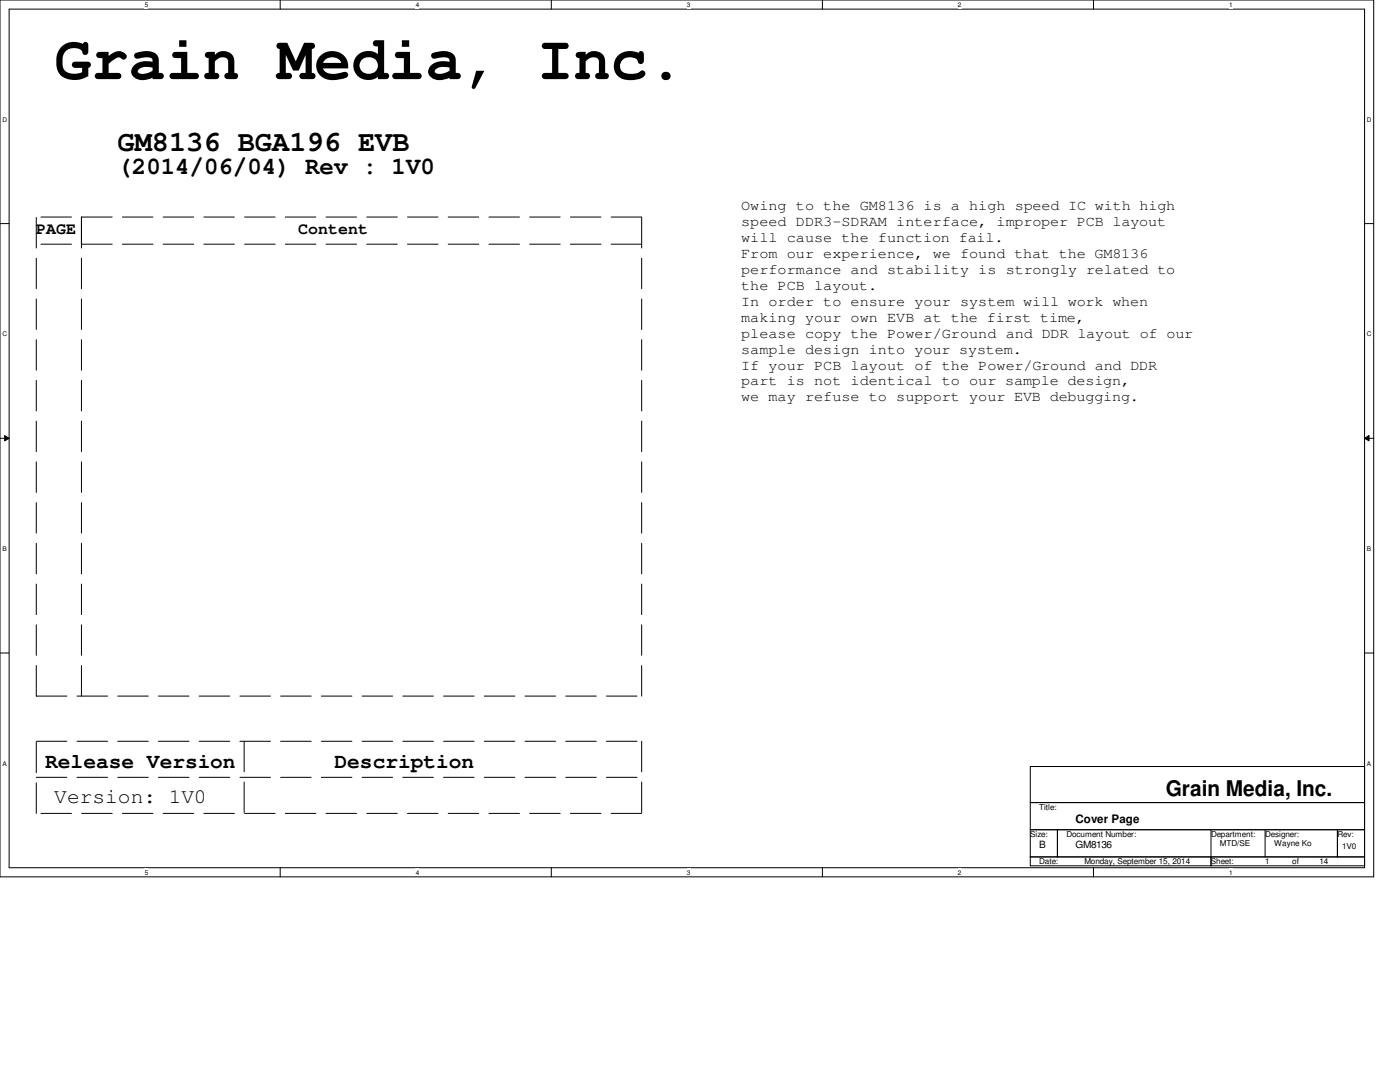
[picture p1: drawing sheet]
<svg xmlns="http://www.w3.org/2000/svg" width="279mm" height="216mm" viewBox="0 0 279 216" stroke-linecap="round" stroke-linejoin="round" font-family="sans-serif">
<defs><g id="words">
<text font-size="12.4" x="10.8" y="15.8">Grain Media, Inc.</text>
<text font-size="5.8" x="23.5" y="30.1">GM8136 BGA196 EVB</text>
<text font-size="4.9" x="23.5" y="34.8">(2014/06/04) Rev : 1V0</text>
<text font-size="4.3" x="232.7" y="158.8">Grain Media, Inc.</text>
<g font-size="4.1">
<text x="9" y="153.2">Release Version</text>
<text x="66.8" y="153.2">Description</text>
<text x="10.8" y="160.3">Version: 1V0</text>
</g>
<g font-size="3.3">
<text x="7.2" y="46.7">PAGE</text>
<text x="59.5" y="46.7">Content</text>
</g>
<g font-size="2.9">
<text x="147.9" y="42">Owing to the GM8136 is a high speed IC with high</text>
<text x="147.9" y="45.2">speed DDR3-SDRAM interface, improper PCB layout</text>
<text x="147.9" y="48.3">will cause the function fail.</text>
<text x="147.9" y="51.5">From our experience, we found that the GM8136</text>
<text x="147.9" y="54.7">performance and stability is strongly related to</text>
<text x="147.9" y="57.9">the PCB layout.</text>
<text x="147.9" y="61">In order to ensure your system will work when</text>
<text x="147.9" y="64.2">making your own EVB at the first time,</text>
<text x="147.9" y="67.4">please copy the Power/Ground and DDR layout of our</text>
<text x="147.9" y="70.6">sample design into your system.</text>
<text x="147.9" y="73.7">If your PCB layout of the Power/Ground and DDR</text>
<text x="147.9" y="76.9">part is not identical to our sample design,</text>
<text x="147.9" y="80.1">we may refuse to support your EVB debugging.</text>
</g>
<text font-size="2.3" x="214.6" y="164.1">Cover Page</text>
<g font-size="2">
<text x="207.4" y="169.2">B</text>
<text x="214.6" y="169.2">GM8136</text>
</g>
<g font-size="1.6">
<text x="207.4" y="161.6">Title:</text>
<text x="205.6" y="167">Size:</text>
<text x="212.8" y="167">Document Number:</text>
<text x="241.7" y="167">Department:</text>
<text x="252.5" y="167">Designer:</text>
<text x="266.9" y="167">Rev:</text>
<text x="207.4" y="172.4">Date:</text>
<text x="216.4" y="172.4">Monday, September 15, 2014</text>
<text x="241.7" y="172.4">Sheet:</text>
<text x="243.5" y="168.8">MTD/SE</text>
<text x="252.5" y="172.4">1</text>
<text x="254.3" y="168.8">Wayne Ko</text>
<text x="257.9" y="172.4">of</text>
<text x="263.3" y="172.4">14</text>
<text x="267.8" y="169.3">1V0</text>
</g>
<g font-size="1.3">
<text x="28.9" y="1.4">5</text>
<text x="83" y="1.4">4</text>
<text x="137.1" y="1.4">3</text>
<text x="191.2" y="1.4">2</text>
<text x="245.3" y="1.4">1</text>
<text x=".5" y="24.3">D</text>
<text x="272.8" y="24.3">D</text>
<text x=".5" y="67.1">C</text>
<text x="272.8" y="67.1">C</text>
<text x=".5" y="110">B</text>
<text x="272.8" y="110">B</text>
<text x=".5" y="152.8">A</text>
<text x="272.8" y="152.8">A</text>
<text x="28.9" y="174.5">5</text>
<text x="83" y="174.5">4</text>
<text x="137.1" y="174.5">3</text>
<text x="191.2" y="174.5">2</text>
<text x="245.3" y="174.5">1</text>
</g>
</g></defs>
<path d="M0 0h274.2v175h-274.2zM1.8 1.8h270.5v171.3h-270.5z" fill="none" stroke="#000" stroke-width=".2"/>
<g fill="#fff">
<path d="M28.9 .2h.6v1.4h-.6z"/>
<path d="M28.9 173.4h.6v1.4h-.6z"/>
</g>
<path d="M55.9 0v1.8M55.9 173.1v1.9" fill="none" stroke="#000" stroke-width=".2"/>
<g fill="#fff">
<path d="M83 .2h.7v1.4h-.7z"/>
<path d="M83 173.4h.7v1.4h-.7z"/>
</g>
<path d="M110 0v1.8M110 173.1v1.9" fill="none" stroke="#000" stroke-width=".2"/>
<g fill="#fff">
<path d="M137.1 .2h.7v1.4h-.7z"/>
<path d="M137.1 173.4h.7v1.4h-.7z"/>
</g>
<path d="M164.1 0v1.8M164.1 173.1v1.9" fill="none" stroke="#000" stroke-width=".2"/>
<g fill="#fff">
<path d="M191.2 .2h.7v1.4h-.7z"/>
<path d="M191.2 173.4h.7v1.4h-.7z"/>
</g>
<path d="M218.2 0v1.8M218.2 173.1v1.9" fill="none" stroke="#000" stroke-width=".2"/>
<g fill="#fff">
<path d="M245.3 .2h.7v1.4h-.7z"/>
<path d="M245.3 173.4h.7v1.4h-.7z"/>
<path d="M.5 23.2h.9v1.4h-.9z"/>
<path d="M272.8 23.2h.9v1.4h-.9z"/>
<path d="M.5 66h.9v1.4h-.9z"/>
<path d="M272.8 66h.9v1.4h-.9z"/>
</g>
<path d="M0 44.6h1.8M272.3 44.6h1.9" fill="none" stroke="#000" stroke-width=".2"/>
<g fill="#fff">
<path d="M.5 108.8h.8v1.4h-.8z"/>
<path d="M272.8 108.8h.8v1.4h-.8z"/>
</g>
<path d="M0 87.5h1.8M.9 86.9l.9 .6-.9 .5zM272.3 87.5l.9-.6v1.1zM272.3 87.5h1.9" fill="none" stroke="#000" stroke-width=".2"/>
<path d="M.9 86.9l.9 .6-.9 .5zM272.3 87.5l.9-.6v1.1z" fill="#000"/>
<g fill="#fff">
<path d="M.5 151.7h.8v1.4h-.8z"/>
<path d="M272.8 151.7h.8v1.4h-.8z"/>
</g>
<path d="M0 130.3h1.8M272.3 130.3h1.9M205.6 153h66.7v19.8h-66.7zM205.6 160.1h66.7M205.6 165.6h66.7M205.6 171h66.7M211 165.6v5.4M241.7 165.5v7.3M252.5 165.6v5.4M266.9 165.6v5.4" fill="none" stroke="#000" stroke-width=".2"/>
<g fill="none" stroke="#000" stroke-width=".2" stroke-dasharray="6.1 2">
<path d="M16.3 48.7v-5.4M128.1 43.3h-120.9M128.1 48.7h-120.9M7.2 138.9v-95.6M7.2 138.9h120.9M16.3 138.9v-95.6M128.1 138.9v-95.6M7.2 155.1h120.9M7.2 147.9h120.9M48.7 147.9v14.4M128.1 147.9v14.4M7.2 162.3v-14.4"/>
<path d="M128.1 162.3h-120.9"/>
</g>
<use href="#words"/>
</svg>
